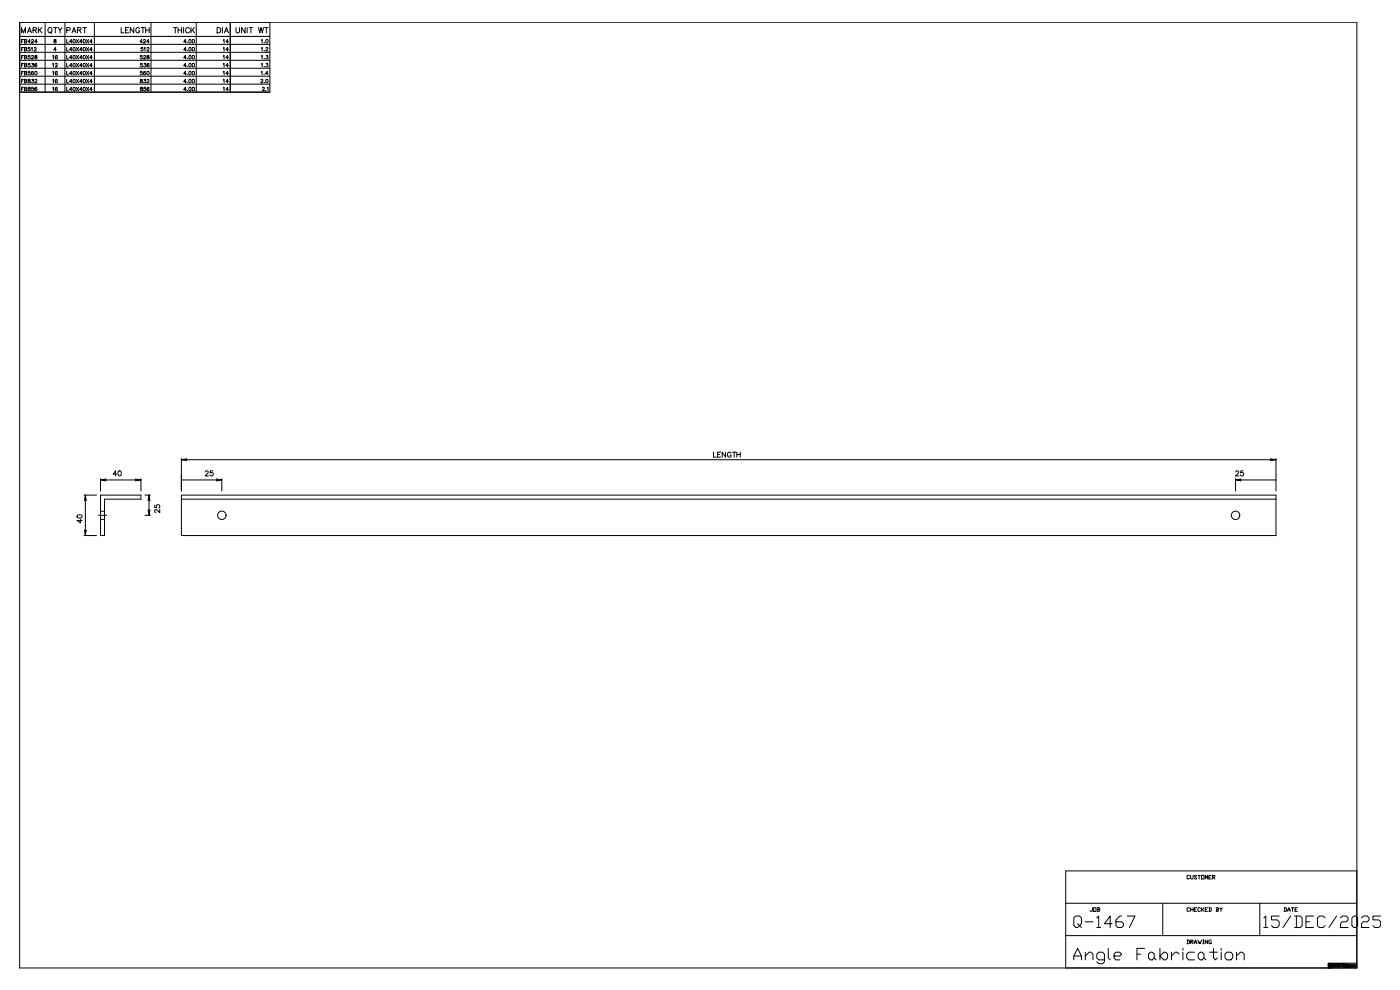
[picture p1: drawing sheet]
<svg xmlns="http://www.w3.org/2000/svg" width="420mm" height="297mm" viewBox="0 0 420 297" stroke-linecap="round" stroke-linejoin="round" font-family="sans-serif">
<g fill="none" stroke="#000" stroke-width=".3">
<path d="M5.9 6.7h401v283.6h-401zM5.9 10.9h75M5.9 13.3h75M5.9 15.7h75M5.9 18.1h75M6.4 9.9v-1.6l.6 1.6 .6-1.6v1.6M6.4 12.3h.4M6.4 14.7h.4M6.4 17.1h.4M6.4 19.5h.4M7.1 11.8h-.7v1.1M7.1 14.2h-.7v1.1"/>
<path d="M7.1 16.6h-.7v1.1M7.1 19h-.7v1.1M7.3 12.3l.7 .2-.2 .4h-.5v-1.1l.7 .1-.2 .4M7.3 14.7l.7 .1-.2 .5h-.5v-1.1l.7 .1-.2 .4M7.3 17.1l.7 .1-.2 .5h-.5v-1.1l.7 .1-.2 .4M7.3 19.5l.7 .1-.2 .5h-.5v-1.1l.7 .1-.2 .4M8.2 9.9l.6-1.6 .7 1.6M8.5 9.3h.7M9 14.2h-.5l-.1 .5a.37 .37 0 0 1 .6 0 .37 .37 0 0 1-.1 .5 .37 .37 0 0 1-.5-.1M9 16.6h-.5l-.1 .5a.37 .37 0 0 1 .6 0 .37 .37 0 0 1-.1 .5 .37 .37 0 0 1-.5-.1M9 19h-.5l-.1 .5a.37 .37 0 0 1 .6 0 .37 .37 0 0 1-.1 .5 .37 .37 0 0 1-.5-.1M9.1 12.6h-.7l.5-.8v1.1"/>
<path d="M9.4 14.4l.3-.2v1.1M9.5 12.1l.2-.3 .4 .2-.7 .9h.7M9.5 16.9l.2-.3 .4 .2-.7 .9h.7M9.5 19h.6l-.3 .4a.35 .35 0 0 1 .2 .6 .35 .35 0 0 1-.6-.1M9.9 9l.9-.1 .1-.5-1-.1v1.6M10.3 14.5l.2-.3 .4 .2-.7 .9h.7M10.4 9l.6 .9M10.5 16.7v.3l.6 .3a.35 .35 0 0 1-.3 .4 .35 .35 0 0 1-.4-.4l.7-.4-.1-.2zM11 19.2v-.1a.46 .46 0 0 0-.6 .4 .46 .46 0 0 0 .6 .4 .33 .33 0 0 0-.2-.5 .33 .33 0 0 0-.4 .3M11.2 12.6h-.8l.5-.8v1.1M11.5 8.3v1.6M11.9 8.9l.7 1"/>
<path d="M12.6 8.3l-1.1 1M13.5 6.7v20.9M14.7 8.3a.72 .72 0 0 1 .9 .8 .72 .72 0 0 1-1.1 .5l-.1-.7zM15.1 9.6l.4 .4M15.7 19.2l.3-.2v1.1M15.8 16.8l.2-.2v1.1M16 8.3h1.1M16.2 11.9v.3l.7 .4a.35 .35 0 0 1-.4 .3 .35 .35 0 0 1-.4-.3l.7-.5v-.2zM16.6 8.3v1.6M16.6 19.3l.2-.3 .4 .2-.6 .9h.7M16.9 14.9h-.8l.5-.7v1.1M17.2 16.8l-.1-.1a.46 .46 0 0 0-.6 .4 .46 .46 0 0 0 .7 .4 .33 .33 0 0 0-.2-.5 .33 .33 0 0 0-.4 .3"/>
<path d="M17.4 8.3l.6 .7 .6-.7M18 9v.9M19.5 6.7v20.9M20 9.1l.9-.1 .1-.6-1-.1v1.6M20 11.8v1.1h.6M20 14.2v1.1h.6M20 16.6v1.1h.6M20 19v1.1h.6M21.6 9.9l.6-1.6 .6 1.6M21.6 12.6h-.7l.5-.8v1.1M21.6 14.9h-.7l.5-.7v1.1M21.6 17.3h-.7l.5-.7v1.1"/>
<path d="M21.6 19.7h-.7l.5-.7v1.1M21.8 9.3h.8M22.9 11.8l.7 1.1M22.9 14.2l.7 1.1M22.9 16.6l.7 1.1M22.9 19l.7 1.1M23.3 9l.9-.1v-.5l-.9-.1v1.6M23.6 11.8l-.7 1.1M23.6 14.2l-.7 1.1M23.6 16.6l-.7 1.1M23.6 19l-.7 1.1M23.8 9l.5 .9"/>
<path d="M24.7 12.6h-.8l.5-.8v1.1M24.7 14.9h-.8l.5-.7v1.1M24.7 17.3h-.8l.5-.7v1.1M24.7 19.7h-.8l.5-.7v1.1M24.9 8.3h1M25.4 8.3v1.6M25.9 11.8l.7 1.1M25.9 14.2l.7 1.1M25.9 16.6l.7 1.1M25.9 19l.7 1.1M26.6 11.8l-.7 1.1M26.6 14.2l-.7 1.1"/>
<path d="M26.6 16.6l-.7 1.1M26.6 19l-.7 1.1M27.7 12.6h-.8l.5-.8v1.1M27.7 14.9h-.8l.5-.7v1.1M27.7 17.3h-.8l.5-.7v1.1M27.7 19.7h-.8l.5-.7v1.1M28.3 6.7v20.9M36.3 8.3v1.6h.9M37.6 9h.6M38.6 8.3h-1v1.6h1M40.1 8.3v1.6l-1-1.6v1.6M41.9 8.6a.59 .59 0 0 0-.7-.3 .59 .59 0 0 0-.5 .6v.3a.57 .57 0 0 0 .6 .7 .57 .57 0 0 0 .6-.7h-.4"/>
<path d="M42.3 8.3h1.1M42.6 16.6h-.5v.5a.37 .37 0 0 1 .5 0 .37 .37 0 0 1 0 .5 .37 .37 0 0 1-.6-.1M42.7 19h-.5l-.1 .5a.37 .37 0 0 1 .6 0 .37 .37 0 0 1-.1 .5 .37 .37 0 0 1-.5-.1M42.7 12.6h-.7l.5-.8v1.1M42.8 14.2h-.5v.5a.37 .37 0 0 1 .5 0 .37 .37 0 0 1 0 .5 .37 .37 0 0 1-.6-.1M42.9 8.3v1.6M43 12.1l.2-.3 .4 .2-.6 .9h.7M43.1 16.9l.2-.3 .4 .2-.7 .9h.7M43.2 19h.5l-.3 .4a.35 .35 0 0 1 .3 .6 .35 .35 0 0 1-.6-.1M43.2 14.4l.3-.2v1.1M43.7 9h1M43.7 8.3v1.6"/>
<path d="M44.1 14.5l.2-.3 .4 .2-.7 .9h.7M44.1 16.7v.3l.6 .3a.35 .35 0 0 1-.3 .4 .35 .35 0 0 1-.4-.4l.7-.4-.1-.2zM44.7 19.2l-.1-.1a.46 .46 0 0 0-.6 .4 .46 .46 0 0 0 .7 .4 .33 .33 0 0 0-.2-.5 .33 .33 0 0 0-.4 .3M44.7 12.6h-.7l.5-.8v1.1M44.7 8.3v1.6M45.3 6.7v20.9M52 8.3h1.1M52.6 8.3v1.6M53.4 9h1.1M53.4 8.3v1.6M54.5 8.3v1.6M55.1 8.3v1.6"/>
<path d="M55.9 12.6h-.8l.5-.8v1.1M55.9 14.9h-.8l.5-.7v1.1M55.9 17.3h-.8l.5-.7v1.1M55.9 19.7h-.8l.5-.7v1.1M56.2 12.8v.1M56.2 15.2h.1M56.2 17.6h.1M56.2 20h.1M56.8 8.6a.59 .59 0 0 0-.7-.3 .59 .59 0 0 0-.4 .6v.3a.59 .59 0 0 0 .4 .7 .59 .59 0 0 0 .7-.4M57.3 8.3v1.6M57.6 8.9l.7 1M58.3 8.3l-1 1"/>
<path d="M58.9 6.7v20.9M65.1 8.3h.5a.85 .85 0 0 1 .6 .8 .85 .85 0 0 1-.6 .8h-.5zM66.7 8.3v1.6M66.9 12l.3-.2v1.1M66.9 14.4l.3-.2v1.1M66.9 16.8l.3-.2v1.1M66.9 19.2l.3-.2v1.1M67.3 9.9l.6-1.6 .6 1.6M67.5 9.3h.8M68.5 12.6h-.7l.5-.8v1.1M68.5 14.9h-.7l.5-.7v1.1M68.5 17.3h-.7l.5-.7v1.1"/>
<path d="M68.5 19.7h-.7l.5-.7v1.1M69 6.7v20.9M70.8 8.3v1.1l.4 .5 .6-.3v-1.3M73.5 8.3v1.6l-1.1-1.6v1.6M74.1 8.3v1.6M74.7 8.3h1.1M75.2 8.3v1.6M77.5 8.3l.4 1.6 .4-1.6 .4 1.6 .3-1.6M78.4 12l.2-.2v1.1M78.4 14.4l.2-.2v1.1M78.4 16.8l.2-.2v1.1M78.4 19.2l.2-.2v1.1"/>
<path d="M79.2 12.8l.1 .1M79.2 15.2h.1M79.2 17.6h.1M79.2 20h.1M79.3 8.3h1.1M79.7 14.5l.2-.3 .4 .2-.6 .9h.7M79.8 16.6h.5l-.3 .4a.35 .35 0 0 1 .3 .6 .35 .35 0 0 1-.6-.1M79.8 19h.5l-.3 .4a.35 .35 0 0 1 .3 .6 .35 .35 0 0 1-.6-.1M79.9 8.3v1.6M80.9 6.7v20.9h-75M5.9 20.5h75M5.9 22.9h75"/>
<path d="M5.9 25.2h75M6.4 21.9h.4M6.4 24.3h.4M6.4 26.7h.4M7.1 21.4h-.7v1.1M7.1 23.8h-.7v1M7.1 26.2h-.7v1M7.3 21.9l.7 .1-.2 .5h-.5v-1.1l.7 .1-.2 .4M7.3 24.3l.7 .1-.2 .4h-.5v-1l.7 .1-.2 .4M7.3 26.7l.7 .1-.2 .4h-.5v-1l.7 .1-.2 .4M8.5 23.8v.3l.6 .4a.35 .35 0 0 1-.4 .4 .35 .35 0 0 1-.3-.4l.6-.5v-.2zM8.5 26.2v.3l.6 .4a.35 .35 0 0 1-.4 .3 .35 .35 0 0 1-.3-.3l.6-.5v-.2z"/>
<path d="M9 21.4h-.5l-.1 .4a.37 .37 0 0 1 .6 0 .37 .37 0 0 1-.1 .6 .37 .37 0 0 1-.5-.1M9.5 23.8h.6l-.3 .4a.35 .35 0 0 1 .2 .6 .35 .35 0 0 1-.6-.2M10 21.5v-.1a.46 .46 0 0 0-.7 .5 .46 .46 0 0 0 .7 .4 .33 .33 0 0 0-.2-.5 .33 .33 0 0 0-.4 .3M10 26.2h-.5v.4a.37 .37 0 0 1 .5 0 .37 .37 0 0 1-.1 .6 .37 .37 0 0 1-.5-.2M10.5 24l.2-.2 .4 .2-.7 .8h.7M11 26.3v-.1a.46 .46 0 0 0-.6 .5 .46 .46 0 0 0 .6 .4 .33 .33 0 0 0-.2-.5 .33 .33 0 0 0-.4 .3M15.8 21.6l.2-.2v1.1M15.8 24l.2-.2v1M15.8 26.4l.2-.2v1M17.2 21.5l-.1-.1a.46 .46 0 0 0-.6 .5 .46 .46 0 0 0 .7 .4 .33 .33 0 0 0-.2-.5 .33 .33 0 0 0-.4 .3M17.2 23.9l-.1-.1a.46 .46 0 0 0-.6 .5 .46 .46 0 0 0 .7 .4 .33 .33 0 0 0-.2-.5 .33 .33 0 0 0-.4 .3M17.2 26.3l-.1-.1a.46 .46 0 0 0-.6 .5 .46 .46 0 0 0 .7 .4 .33 .33 0 0 0-.2-.5 .33 .33 0 0 0-.4 .3"/>
<path d="M20 21.4v1.1h.6M20 23.8v1h.6M20 26.2v1h.6M21.6 22.1h-.7l.5-.7v1.1M21.6 24.5h-.7l.5-.7v1M21.6 26.9h-.7l.5-.7v1M22.9 21.4l.7 1.1M22.9 23.8l.7 1M22.9 26.2l.7 1M23.6 21.4l-.7 1.1M23.6 23.8l-.7 1M23.6 26.2l-.7 1"/>
<path d="M24.7 22.1h-.8l.5-.7v1.1M24.7 24.5h-.8l.5-.7v1M24.7 26.9h-.8l.5-.7v1M25.9 21.4l.7 1.1M25.9 23.8l.7 1M25.9 26.2l.7 1M26.6 21.4l-.7 1.1M26.6 23.8l-.7 1M26.6 26.2l-.7 1M27.7 22.1h-.8l.5-.7v1.1M27.7 24.5h-.8l.5-.7v1M27.7 26.9h-.8l.5-.7v1"/>
<path d="M42.1 23.8v.3l.6 .4a.35 .35 0 0 1-.3 .4 .35 .35 0 0 1-.4-.4l.7-.5-.1-.2zM42.2 26.2v.3l.6 .4a.35 .35 0 0 1-.4 .3 .35 .35 0 0 1-.3-.3l.6-.5v-.2zM42.6 21.4h-.5v.4a.37 .37 0 0 1 .5 0 .37 .37 0 0 1 0 .6 .37 .37 0 0 1-.6-.1M43.1 23.8h.6l-.3 .4a.35 .35 0 0 1 .2 .6 .35 .35 0 0 1-.6-.2M43.6 21.5v-.1a.46 .46 0 0 0-.6 .5 .46 .46 0 0 0 .6 .4 .33 .33 0 0 0-.1-.5 .33 .33 0 0 0-.5 .3M43.7 26.2h-.5l-.1 .4a.37 .37 0 0 1 .6 0 .37 .37 0 0 1-.1 .6 .37 .37 0 0 1-.5-.2M44.1 24l.2-.2 .4 .2-.7 .8h.7M44.7 26.3l-.1-.1a.46 .46 0 0 0-.6 .5 .46 .46 0 0 0 .7 .4 .33 .33 0 0 0-.2-.5 .33 .33 0 0 0-.4 .3M55.9 22.1h-.8l.5-.7v1.1M55.9 24.5h-.8l.5-.7v1M55.9 26.9h-.8l.5-.7v1M56.2 22.4h.1"/>
<path d="M56.2 24.7v.1M56.2 27.1v.1M66.9 21.6l.3-.2v1.1M66.9 24l.3-.2v1M66.9 26.4l.3-.2v1M68.5 22.1h-.7l.5-.7v1.1M68.5 24.5h-.7l.5-.7v1M68.5 26.9h-.7l.5-.7v1M78.2 24l.2-.2 .4 .2-.6 .8h.7M78.3 21.6l.3-.2v1.1M78.7 26.4l.2-.2 .4 .2-.7 .8h.7M79.2 22.4h.1"/>
<path d="M79.2 24.7l.1 .1M79.7 27.1v.1M80.1 26.4l.3-.2v1M80.4 22.1h-.8l.5-.7v1.1M54.4 137.5v9.7M54.4 137.9h328.3M54.4 137.9l1.6-.3v.5zM214 135.6v1.5h.8M215.2 136.3h.6M216.1 135.6h-.9v1.5h.9M217.6 135.6v1.5l-1-1.5v1.5M219.2 135.9a.56 .56 0 0 0-.6-.3 .56 .56 0 0 0-.4 .6v.3a.54 .54 0 0 0 .5 .6 .54 .54 0 0 0 .5-.6h-.3"/>
<path d="M219.7 135.6h1M220.2 135.6v1.5M221 136.3h1M221 135.6v1.5M222 135.6v1.5M381.1 137.6l1.6 .3-1.6 .2zM382.7 137.5v9.7M23.2 154.6a.75 .75 0 0 1 .9-.3 .75 .75 0 0 1 .5 .8 .75 .75 0 0 1-1 .3 .75 .75 0 0 1-.4-.8zM24.1 155.7v1.1l-1-.7h1.5M25.2 148.5h3.7M25.3 159h.6l-.3 1.6zM25.6 148.5l.3 1.5h-.6z"/>
<path d="M25.6 148.5v12.1M29.5 154.5h2.5M30.1 143.5v3.7M30.1 148.5h12.2v1.2h-10.9v10.9h-1.3zM30.1 153.3h1.3M30.1 155.7h1.3M30.1 143.9h12.2M30.1 143.9l1.6-.2v.5zM35 142.2h-1.1l.8-1v1.5M35.6 141.3a.74 .74 0 0 1 .9 .5 .74 .74 0 0 1-.5 .9l-.6-.3zM40.7 143.7l1.6 .2-1.6 .3zM42.3 143.5v3.7"/>
<path d="M43.5 148.5h1.6M43.5 154.5h1.6M44.4 152.9h.6l-.3 1.6zM44.7 148.5v6M44.7 148.5l.3 1.5h-.6zM46.4 151.5v.7l.6 .1a.54 .54 0 0 1 0-.9 .54 .54 0 0 1 .8 .1 .54 .54 0 0 1-.2 .8M47.9 152.8v1l-1.2-1-.3 .6 .4 .3M54.4 148.5h328.3v12.1h-328.3zM54.4 149.7h328.3M54.4 143.9h12.1M61.6 141.5l.3-.3 .6 .3-1 1.2h1M63.8 141.2h-.7l-.1 .6a.54 .54 0 0 1 .8 0 .54 .54 0 0 1-.1 .8 .54 .54 0 0 1-.7-.2"/>
<path d="M64.9 143.7l1.6 .2-1.6 .3zM66.5 143.5v3.7M370.5 143.9h12.2M370.5 143.5v3.7M370.5 143.9l1.6-.2v.5zM370.6 141.5l.3-.3 .6 .3-1 1.2h1M372.8 141.2h-.7v.6a.54 .54 0 0 1 .8 0 .54 .54 0 0 1-.1 .8 .54 .54 0 0 1-.8-.2M25.2 160.6h3.7M319.6 270.9h87.3M323.2 277l.6 .6-.6 .5h-.6l-.6-.5v-2.3l.6-.6h1.2l.5 .6v1.7l-.5 .6 .5 .5M325.5 276.4h2.3M327.6 272.2v.9l-.2 .2-.5-.2"/>
<path d="M328 272.2h.7v1.1h-.7zM328.9 275.3l.6-.6v3.4M328.9 278.1h1.2M329.1 272.2h.5l.2 .2-.2 .3M329.2 272.7h.4l.2 .4-.7 .2M329.2 272.2v1.1M333.5 277h-2.3l1.7-2.3v3.4M336.4 274.7h-.6l-1.1 1.1v1.8l.5 .5h1.2l.6-.5v-.6l-.6-.6h-1.7M338.1 274.7h2.3l-1.7 3.4M348.7 270.9v9.7M356.7 262.7l-.2-.2-.5 .2 .2 .9 .5-.2M356.7 272.4l-.2-.2-.5 .2v.7l.2 .2 .5-.2"/>
<path d="M357.1 262.5l.2 1.1 .5-.2v-.9M357.1 272.2v1.1M357.1 272.7h.7M357.8 272.2v1.1M358.2 272.7h.3M358.9 262.7l-.2-.2-.5 .2 .7 .7-.2 .2-.5-.2M358.9 272.2h-.7v1.1h.7M359.3 262.5h.7M359.6 262.5v1.1M360 272.4l-.2-.2-.5 .2v.7l.1 .2 .6-.2M360.3 262.5h.8v1.1h-.8zM360.3 272.2v1.1"/>
<path d="M360.5 272.7l.6 .6M361.1 272.2l-.8 .5M361.4 263.6v-1.1l.4 .7 .4-.7v1.1M361.4 272.7h.4M362.2 272.2h-.8v1.1h.8M362.5 272.2l.8 .2v.7l-.8 .2M362.5 263h.4M362.7 272.2v1.1M363.3 262.5h-.8v1.1h.8M363.6 263h.6l.2-.3-.8-.2v1.1M363.8 263l.6 .6M364.7 272.2l.7 .2-.1 .3"/>
<path d="M364.9 272.7h.4l.1 .4-.7 .2M364.9 272.2v1.1M365.8 272.2l.4 .5v.6M366.5 272.2l-.3 .5M377.8 270.9v9.7M379 275.3l.6-.6v3.4M379 278.1h1.2M383.6 274.7h-2.3v1.1h1.7l.6 .6v1.2l-.6 .5h-1.1l-.6-.5M385.1 272.2l.7 .2v.7l-.7 .2M385.3 272.2v1.1M386.2 273.3l.3-1.1 .4 1.1M386.2 272.9h.7"/>
<path d="M387.1 274.7l-2.3 3.4M387.3 272.2h.7M387.6 272.2v1.1M388.2 274.7h1.7l.6 .6v2.3l-.6 .5h-1.7M388.4 272.7h.3M388.8 274.7v3.4M389.1 272.2h-.7v1.1h.7M391.7 276.4h1.1M393.9 274.7h-2.2v3.4h2.2M397.4 275.3l-.6-.6h-1.1l-.6 .6v2.3l.6 .5h1.1l.6-.5M400.8 274.7l-2.3 3.4M402 275.3l.6-.6h1.1l.6 .6v.5l-.6 .6h-1.1l-.6 .6v1.1h2.3"/>
<path d="M405.4 275.3l.6-.6h.6l.5 .6v2.3l-.5 .5h-.6l-.6-.5zM406.9 261.1h-87.3v29.2M408.3 275.3l.6-.6h1.1l.6 .6v.5l-.6 .6h-1.1l-.6 .6v1.1h2.3M414 274.7h-2.3v1.1h1.8l.5 .6v1.2l-.5 .5h-1.2l-.6-.5M319.6 280.6h87.3M322 287.8v-1.1l1.2-2.3 1.1 2.3v1.1M322 286.7h2.3M325.5 286.7l1.1-1.2h.6l.6 .6v1.7M325.5 285.5v2.3M331.2 287.8h-1.7l-.6-.5v-1.2l.6-.6h1.1l.6 .6v2.3l-.6 .6h-1.1l-.6-.6M332.4 284.4v2.9l.5 .5M334.1 286.7h1.7l.6-.6-.6-.6h-1.1l-.6 .6v1.2l.6 .5h1.1"/>
<path d="M341 286.1h1.1M343.3 284.4h-2.3v3.4M345 285.5h.6l.5 .6v1.2l-.5 .5h-.6l-.6-.5v-1.2zM346.1 287.3l.6 .5M347.9 286.7l1.1-1.2h.6l.6 .6v1.2l-.6 .5h-.6zM347.9 284.4v3.4M351.3 285.5v2.3M353.6 286.1l-.6-.6h-.5l-1.2 1.2M354.7 284.4v.6M354.7 285.5v2.3M356 281.9l.7 .2v.7l-.7 .2M356.2 281.9v1.1"/>
<path d="M357.1 282.4h.5l.2-.3-.7-.2v1.1M357.3 282.4l.5 .6M358.2 283l.3-1.1 .4 1.1M358.2 282.6h.7M358.2 285.5h-1.7l-.6 .6v1.2l.6 .5h1.7M359.3 281.9l.3 1.1 .2-.6 .2 .6 .3-1.1M359.3 286.1l.6-.6h.6l.6 .6v1.2l-.6 .5h-.6l-.6-.5zM360.7 281.9h.4M360.7 283h.4M360.9 281.9v1.1M361.1 287.3l.5 .5M362.2 281.9v1.1l-.8-1.1v1.1"/>
<path d="M362.8 285.5h2.3M363.3 281.9l-.8 .2v.7l.8 .2v-.6h-.2M363.9 284.4v2.9l.6 .5 .6-.5M366.2 284.4v.6M366.2 285.5v2.3M367.9 285.5h1.2l.6 .6v1.2l-.6 .5h-1.2l-.5-.5v-1.2zM370.8 286.7l1.2-1.2h.5l.6 .6v1.7M370.8 285.5v2.3M398.3 289.7h8.6M398.3 289.4h8.6M398.3 289.2h8.6M398.5 289.3v.1"/>
<path d="M398.5 289.8v.1M398.5 289.5h.1M398.5 289.6h.1M398.5 289.5v.1M398.5 290.1h.1M398.5 289.5l.1 .1zM398.6 288.9l-.1 .2M398.6 289.3v.1M398.6 289.8v.1M398.6 290v.2M398.6 289.3l.1 .1M398.6 289.8l.1 .1"/>
<path d="M398.7 288.9v.2M398.7 289h.2M398.7 289.2l.1 .2zM398.7 289.8l.1 .1zM398.7 290v.2M398.8 290v.2M398.9 290.2h.1M398.9 290.1l.1 .1M398.9 289l.2 .1zM399 289.2l-.1 .1M399 289.8l-.1 .1M399 289.3h.1"/>
<path d="M399 289.8h.1M399.1 289.2l-.1 .2M399.1 289.8v.1M399.1 290v.2M399.1 288.9v.2M399.2 289l.1 .1M399.2 289.3h.1M399.2 289.8v.1M399.2 290.1l-.1 .1M399.3 289h-.2M399.3 289l.2 .1zM399.4 290.1l-.1 .1"/>
<path d="M399.4 289.2l-.1 .2M399.4 289.8l-.1 .1M399.5 289.2v1.1M399.7 289.3v.1M399.7 289.6h.1M399.7 289.8v.1M399.8 289.3v.1M399.8 289.6h.1M399.9 288.9l-.1 .2M399.9 289.3h-.1M399.9 289.8l-.1 .1M400 289h.1"/>
<path d="M400 289.4h.1M400 289.5v.1M400 289.6h.1M400 289.9h.1M400 288.9l.1 .2M400.1 289.3v.1M400.1 289.6h.1M400.1 290h.1M400.2 289l.1 .1M400.3 289.4h.1M400.3 289.9h.1M400.3 289.5l-.1 .1"/>
<path d="M400.3 289.5v.1M400.4 289l.1 .1M400.5 289.3l-.1 .1M400.5 289.8l-.1 .1M400.5 289.3l.1 .1M400.5 289.9h.1M400.6 288.9v.2M400.7 289.3h.1M400.7 289.9h.1M400.7 289.2v.2M400.7 289.8v.1M400.9 289.2h.1"/>
<path d="M400.9 289.8h.1M401 288.9l-.1 .2M401.1 289h.1M401.1 289.4h.1M401.1 289.9h.1M401.1 288.9l.1 .2M401.2 289.3v.1M401.2 289.9h.1M401.2 289.3l.2 .1M401.2 289.9h.2M401.3 289v.1M401.4 289h-.1"/>
<path d="M401.5 289h.1M401.5 289.3l.1 .1M401.5 289.9h.1M401.5 289.2v.2M401.5 289.8v.1M401.6 289v.1M401.7 289.4h.1M401.7 289.9h.1M401.8 289.3h.1M401.8 289.8l.1 .1M401.8 289v.1M401.9 289.3v.1"/>
<path d="M401.9 289h.1M402 288.9v.2M402 289.3l-.1 .1M402 289.8l-.1 .1M402.1 289.3v.1M402.1 289.9h.1M402.1 289h.1M402.2 289v.1M402.3 289v.1M402.4 289h-.1M402.5 289l.1 .1M402.6 288.8v1.5"/>
<path d="M402.6 290h4.3M402.8 289.4h.1M402.8 289.5v.1zM402.8 289.8v.1zM402.8 289.3h.1M402.8 289l-.1 .1M402.9 289.3l.1 .1M402.9 289.9h.1M402.9 289.6h.1M402.9 289.3v.1M403 289.5v.1M403.1 289.4h-.1"/>
<path d="M403.1 289.5l-.1 .1M403.1 289.8v.1M403.1 288.9l.2 .2M403.2 289.2v.2M403.2 289.5v.1M403.2 289.8h.1M403.2 289.3l.1 .1M403.3 289.8l-.1 .1 .1-.1M403.3 289.8v.1M403.3 289h.2M403.3 289.5v.1M403.4 288.9l.1 .2"/>
<path d="M403.5 289.5l-.1 .1M403.5 289.3h.1M403.5 289.8l-.1 .1M403.5 289.5v.1M403.7 289h.1M403.6 289.9l.2-.1-.1 .1M403.6 289.5h.3M403.6 289.2l-.1 .2M403.7 289.4h.1M403.7 288.9v.2M403.7 289.3v.1M403.7 289.8v.1"/>
<path d="M403.7 289.1h.1M403.8 289.3h.1M403.8 289.2v.2M403.8 289.8h.1M403.9 289.3v.1M403.9 289.8v.1M404 289.3h-.1M404 289.5l-.1 .1M404.1 289.2v.2M404.1 289.8v.1M404.1 289.4v.3M404.2 289.3v.1"/>
<path d="M404.2 289.8l-.1 .1M404.3 289.4h.1M404.2 289.8l.1 .1M404.3 289.5v.1zM404.3 289.3v.1M404.4 289.3l.1 .1M404.4 289.9h.1M404.4 289.6h.1M404.4 289.2l.1 .1M404.5 289.8l.1 .1M404.5 289.7v.3M404.6 289.4h.1"/>
<path d="M404.6 289.6h.1M404.7 289.6h.1M404.7 289.3l.1 .1M404.7 289.3v.1M404.7 289.8l.1 .1M404.8 289.8h.2M404.9 289.8v.1M404.9 289.5v.1M405 289.8l-.1 .1h.3M405.1 289.8h.1M405.2 289.8l-.1 .1M405.3 289.8v.1"/>
<path d="M405.5 289.4v.3M405.7 289.5v.1M405.8 289.6h.1M405.8 289.5v.1M406 289.5v.1M406 289.8l.1 .1zM406.2 289.8h.1M406.2 289.5l-.2 .1 .3-.1M406.3 289.8l-.1 .1M406.3 289.5l-.1 .1M406.9 288.8h-8.6v1.5"/>
<circle cx="22.2" cy="12.3" r=".48"/>
<circle cx="22.2" cy="14.7" r=".48"/>
<circle cx="22.2" cy="17.1" r=".48"/>
<circle cx="22.2" cy="19.5" r=".48"/>
<circle cx="25.3" cy="12.3" r=".48"/>
<circle cx="25.3" cy="19.5" r=".48"/>
<circle cx="25.3" cy="14.7" r=".48"/>
<circle cx="25.3" cy="17.1" r=".48"/>
<circle cx="57" cy="14.7" r=".48"/>
<circle cx="57" cy="17.1" r=".48"/>
<circle cx="57" cy="19.5" r=".48"/>
<circle cx="57" cy="12.3" r=".48"/>
<circle cx="58" cy="17.1" r=".48"/>
<circle cx="58" cy="14.7" r=".48"/>
<circle cx="58" cy="19.5" r=".48"/>
<circle cx="58" cy="12.3" r=".48"/>
<circle cx="80" cy="12.3" r=".48"/>
<circle cx="10.8" cy="21.9" r=".48"/>
<circle cx="22.2" cy="21.9" r=".48"/>
<circle cx="22.2" cy="24.3" r=".48"/>
<circle cx="22.2" cy="26.7" r=".48"/>
<circle cx="25.3" cy="21.9" r=".48"/>
<circle cx="25.3" cy="24.3" r=".48"/>
<circle cx="25.3" cy="26.7" r=".48"/>
<circle cx="44.4" cy="21.9" r=".48"/>
<circle cx="57" cy="21.9" r=".48"/>
<circle cx="57" cy="24.3" r=".48"/>
<circle cx="57" cy="26.7" r=".48"/>
<circle cx="58" cy="24.3" r=".48"/>
<circle cx="58" cy="26.7" r=".48"/>
<circle cx="58" cy="21.9" r=".48"/>
<circle cx="80" cy="24.3" r=".48"/>
<circle cx="66.5" cy="154.5" r="1.27"/>
<circle cx="370.5" cy="154.5" r="1.27"/>
</g>
</svg>
